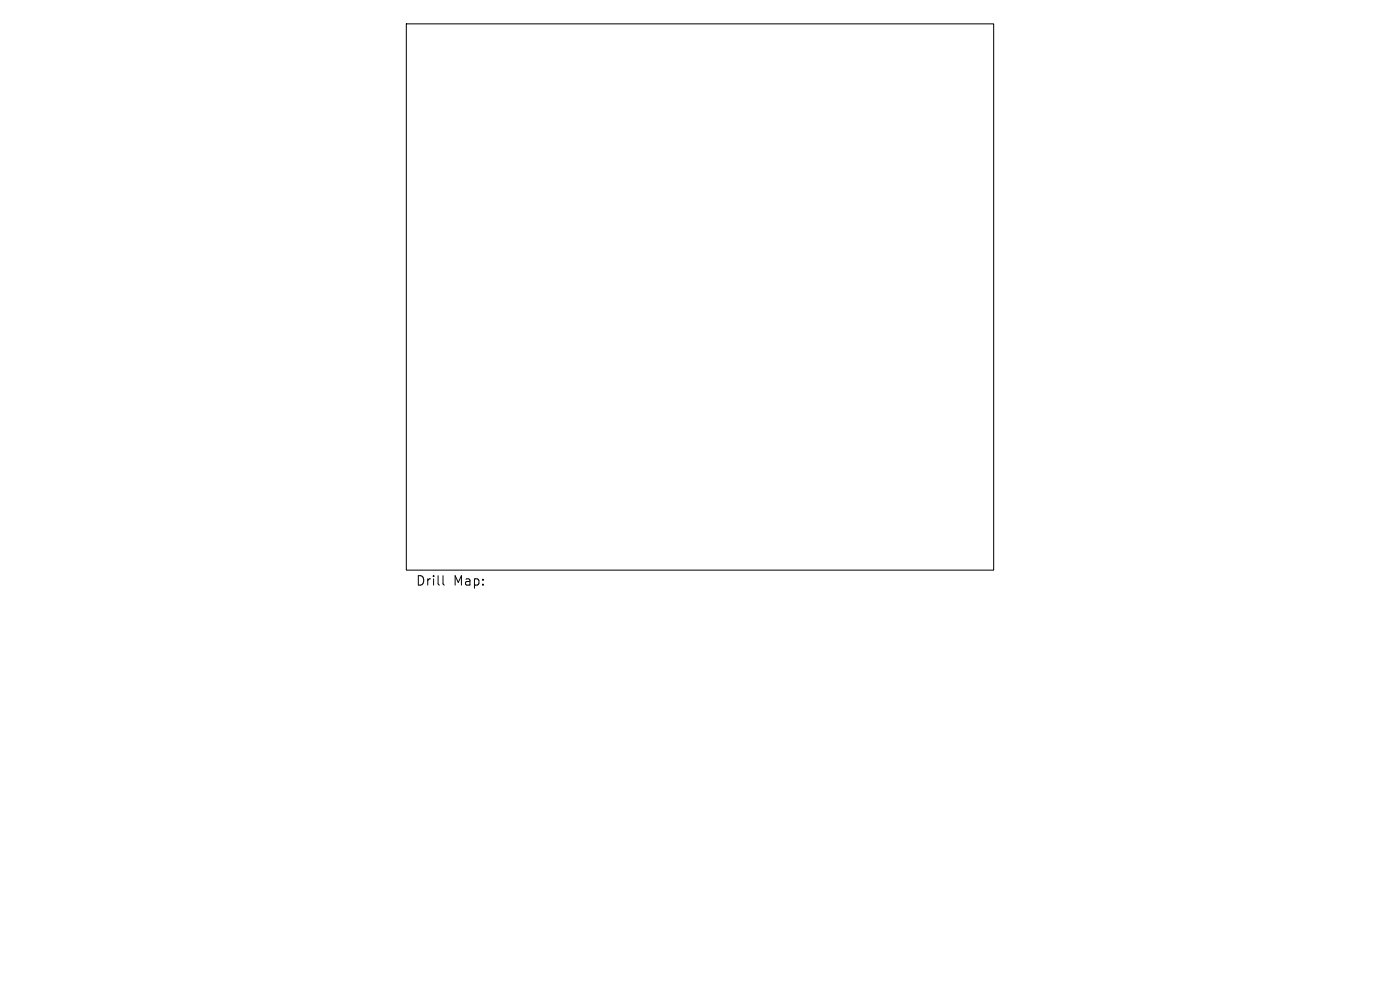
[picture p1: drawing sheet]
<svg xmlns="http://www.w3.org/2000/svg" width="297mm" height="210mm" viewBox="0 0 297 210" stroke-linecap="round" stroke-linejoin="round" font-family="sans-serif">
<defs><g id="words">
<g font-size="2.8">
<text x="88.1" y="124.5">Drill</text>
<text x="96.1" y="124.5">Map:</text>
</g>
</g></defs>
<path d="M86.2 5.1h124.6v115.8h-124.6zM94 122.1v1.7l.3 .3" fill="none" stroke="#000" stroke-width=".21"/>
<use href="#words"/>
</svg>
